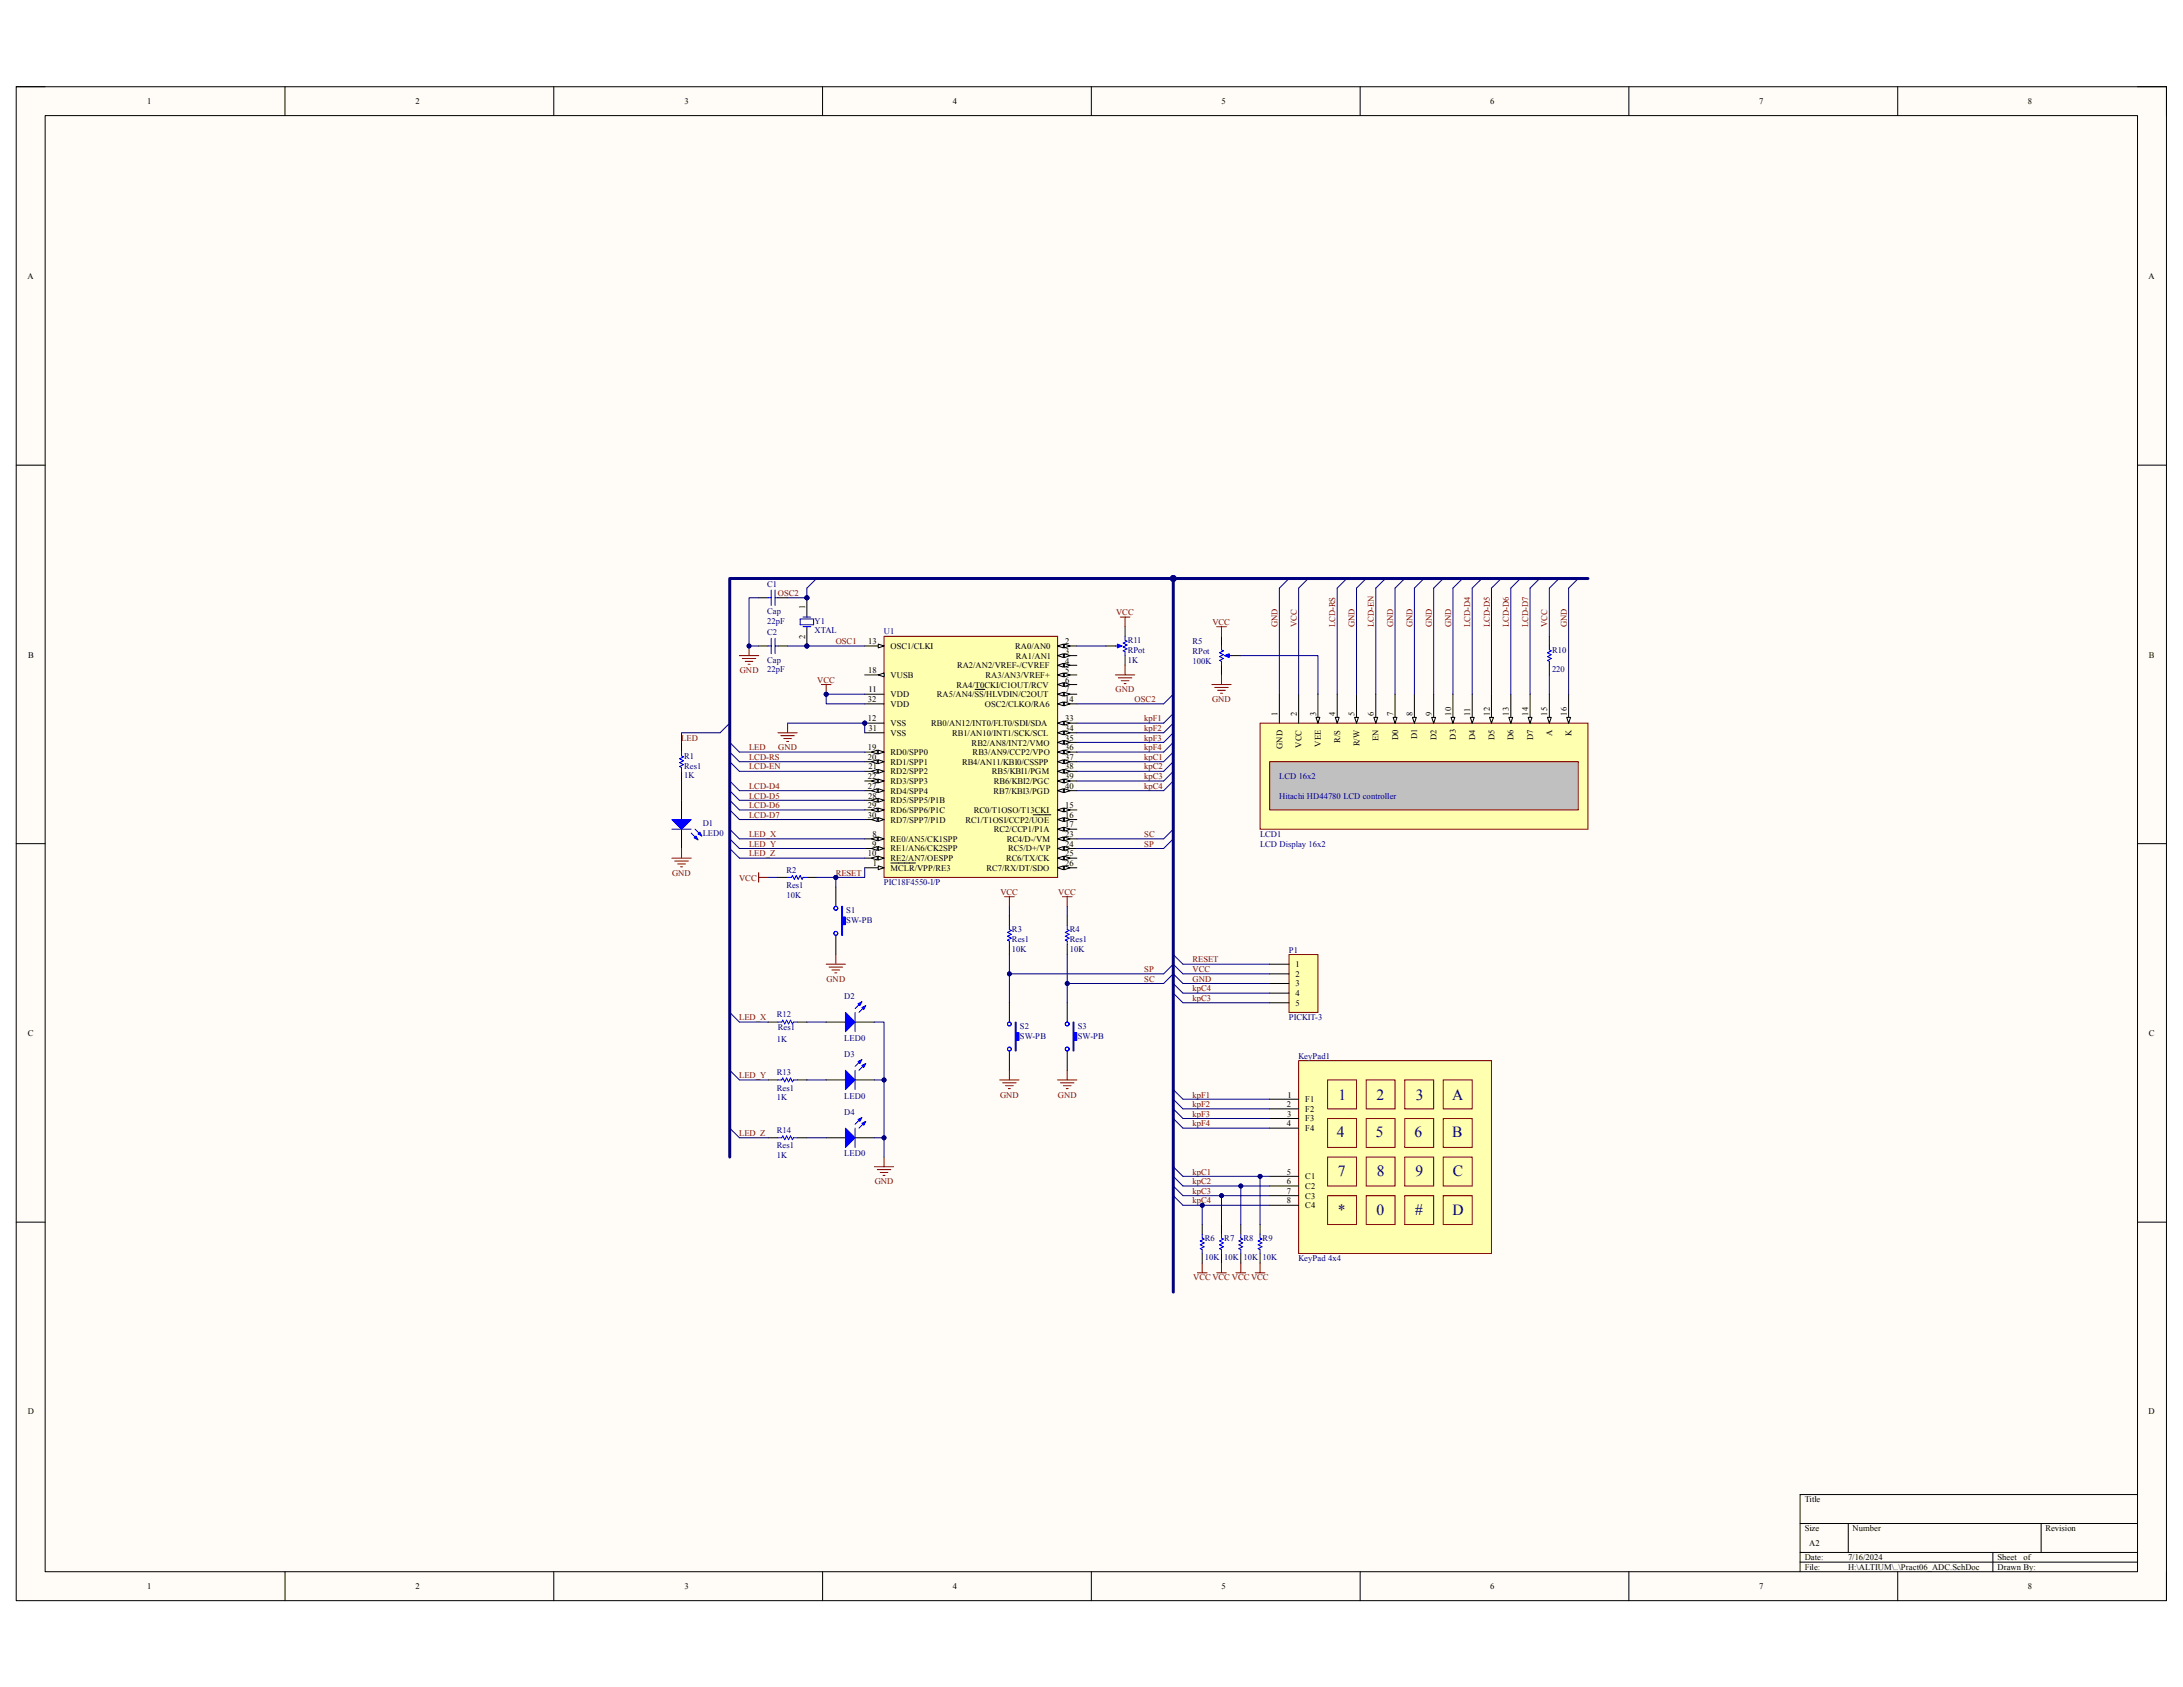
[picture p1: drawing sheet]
<svg xmlns="http://www.w3.org/2000/svg" width="279mm" height="216mm" viewBox="0 0 279 216" stroke-linecap="round" stroke-linejoin="round" font-family="sans-serif">
<defs><g id="words">
<g font-size="2" fill="#000080">
<text x="171.3" y="140.8">1</text>
<text x="176.2" y="140.8">2</text>
<text x="181.2" y="140.8">3</text>
<text x="185.9" y="140.8">A</text>
<text x="171.1" y="145.5">4</text>
<text x="176.1" y="145.5">5</text>
<text x="181" y="145.5">6</text>
<text x="185.9" y="145.5">B</text>
<text x="171.2" y="150.5">7</text>
<text x="171.2" y="155.4">*</text>
<text x="176.2" y="155.4">0</text>
<text x="176.2" y="150.5">8</text>
<text x="181.1" y="155.4">#</text>
<text x="181.2" y="150.5">9</text>
<text x="185.9" y="155.4">D</text>
<text x="185.9" y="150.5">C</text>
</g>
<g font-size="1.1">
<text x="18.8" y="13.3">1</text>
<text x="53.2" y="13.3">2</text>
<text x="87.6" y="13.3">3</text>
<text x="121.9" y="13.3">4</text>
<text x="156.4" y="13.3">5</text>
<text x="190.7" y="13.3">6</text>
<text x="225.1" y="13.3">7</text>
<text x="259.6" y="13.3">8</text>
<text x="3.5" y="35.7">A</text>
<text x="275" y="35.7">A</text>
<text x="103" y="78" transform="rotate(-90 103 78)">1</text>
<text x="103" y="81.7" transform="rotate(-90 103 81.7)">2</text>
<text x="111.1" y="82.4">13</text>
<text x="114" y="83.1">OSC1/CLKI</text>
<text x="129.9" y="83.1">RA0/AN0</text>
<text x="136.3" y="82.4">2</text>
<text x="136.3" y="83.7">3</text>
<text x="3.6" y="84.2">B</text>
<text x="111.1" y="89.8">32</text>
<text x="111.1" y="86.1">18</text>
<text x="111.2" y="88.6">11</text>
<text x="114" y="89.2">VDD</text>
<text x="114" y="86.7">VUSB</text>
<text x="119.9" y="89.2">RA5/AN4/SS/HLVDIN/C2OUT</text>
<text x="122.4" y="88">RA4/T0CKI/C1OUT/RCV</text>
<text x="122.5" y="85.5">RA2/AN2/VREF-/CVREF</text>
<text x="126.1" y="86.7">RA3/AN3/VREF+</text>
<text x="130" y="84.3">RA1/AN1</text>
<text x="136.3" y="84.9">4</text>
<text x="136.3" y="86.1">5</text>
<text x="136.3" y="87.4">6</text>
<text x="136.3" y="88.6">7</text>
<text x="136.3" y="89.8">14</text>
<text x="275" y="84.2">B</text>
<text x="111.1" y="92.3">12</text>
<text x="111.2" y="93.6">31</text>
<text x="114" y="92.9">VSS</text>
<text x="114" y="94.1">VSS</text>
<text x="114" y="90.5">VDD</text>
<text x="119.2" y="92.9">RB0/AN12/INT0/FLT0/SDI/SDA</text>
<text x="121.9" y="94.1">RB1/AN10/INT1/SCK/SCL</text>
<text x="124.4" y="95.4">RB2/AN8/INT2/VMO</text>
<text x="126.1" y="90.5">OSC2/CLKO/RA6</text>
<text x="136.3" y="92.3">33</text>
<text x="136.3" y="93.6">34</text>
<text x="136.3" y="94.8">35</text>
<text x="163.5" y="91.6" transform="rotate(-90 163.5 91.6)">1</text>
<text x="164.1" y="95.8" transform="rotate(-90 164.1 95.8)">GND</text>
<text x="166" y="91.6" transform="rotate(-90 166 91.6)">2</text>
<text x="166.6" y="95.7" transform="rotate(-90 166.6 95.7)">VCC</text>
<text x="168.4" y="91.6" transform="rotate(-90 168.4 91.6)">3</text>
<text x="169" y="95.6" transform="rotate(-90 169 95.6)">VEE</text>
<text x="170.9" y="91.6" transform="rotate(-90 170.9 91.6)">4</text>
<text x="171.5" y="95.1" transform="rotate(-90 171.5 95.1)">R/S</text>
<text x="173.4" y="91.6" transform="rotate(-90 173.4 91.6)">5</text>
<text x="174" y="95.5" transform="rotate(-90 174 95.5)">R/W</text>
<text x="175.9" y="91.6" transform="rotate(-90 175.9 91.6)">6</text>
<text x="176.4" y="94.9" transform="rotate(-90 176.4 94.9)">EN</text>
<text x="178.3" y="91.6" transform="rotate(-90 178.3 91.6)">7</text>
<text x="178.9" y="94.8" transform="rotate(-90 178.9 94.8)">D0</text>
<text x="180.8" y="91.6" transform="rotate(-90 180.8 91.6)">8</text>
<text x="181.4" y="94.6" transform="rotate(-90 181.4 94.6)">D1</text>
<text x="183.3" y="91.6" transform="rotate(-90 183.3 91.6)">9</text>
<text x="183.9" y="94.8" transform="rotate(-90 183.9 94.8)">D2</text>
<text x="185.7" y="91.6" transform="rotate(-90 185.7 91.6)">10</text>
<text x="186.4" y="94.7" transform="rotate(-90 186.4 94.7)">D3</text>
<text x="188.2" y="91.6" transform="rotate(-90 188.2 91.6)">11</text>
<text x="188.8" y="94.8" transform="rotate(-90 188.8 94.8)">D4</text>
<text x="190.7" y="91.6" transform="rotate(-90 190.7 91.6)">12</text>
<text x="191.3" y="94.7" transform="rotate(-90 191.3 94.7)">D5</text>
<text x="193.1" y="91.6" transform="rotate(-90 193.1 91.6)">13</text>
<text x="193.7" y="94.8" transform="rotate(-90 193.7 94.8)">D6</text>
<text x="195.6" y="91.6" transform="rotate(-90 195.6 91.6)">14</text>
<text x="196.2" y="94.7" transform="rotate(-90 196.2 94.7)">D7</text>
<text x="198" y="91.6" transform="rotate(-90 198 91.6)">15</text>
<text x="198.7" y="94.2" transform="rotate(-90 198.7 94.2)">A</text>
<text x="200.5" y="91.6" transform="rotate(-90 200.5 91.6)">16</text>
<text x="201.1" y="94.3" transform="rotate(-90 201.1 94.3)">K</text>
<text x="111.1" y="96">19</text>
<text x="111.1" y="97.2">20</text>
<text x="111.1" y="99.7">22</text>
<text x="111.1" y="101">27</text>
<text x="111.2" y="98.5">21</text>
<text x="114" y="96.6">RD0/SPP0</text>
<text x="114" y="97.9">RD1/SPP1</text>
<text x="114" y="99.1">RD2/SPP2</text>
<text x="114" y="100.3">RD3/SPP3</text>
<text x="114" y="101.6">RD4/SPP4</text>
<text x="123.1" y="97.9">RB4/AN11/KBI0/CSSPP</text>
<text x="124.5" y="96.6">RB3/AN9/CCP2/VPO</text>
<text x="126.9" y="99.1">RB5/KBI1/PGM</text>
<text x="127.2" y="101.6">RB7/KBI3/PGD</text>
<text x="127.2" y="100.3">RB6/KBI2/PGC</text>
<text x="136.3" y="96">36</text>
<text x="136.3" y="97.2">37</text>
<text x="136.3" y="98.5">38</text>
<text x="136.3" y="99.7">39</text>
<text x="136.3" y="101">40</text>
<text x="111.1" y="103.4">29</text>
<text x="111.1" y="104.6">30</text>
<text x="111.1" y="102.2">28</text>
<text x="111.7" y="107.1">8</text>
<text x="114" y="107.7">RE0/AN5/CK1SPP</text>
<text x="114" y="102.8">RD5/SPP5/P1B</text>
<text x="114" y="104.1">RD6/SPP6/P1C</text>
<text x="114" y="105.3">RD7/SPP7/P1D</text>
<text x="123.6" y="105.3">RC1/T1OSI/CCP2/UOE</text>
<text x="124.7" y="104.1">RC0/T1OSO/T13CKI</text>
<text x="127.2" y="106.5">RC2/CCP1/P1A</text>
<text x="128.8" y="107.7">RC4/D-/VM</text>
<text x="136.3" y="103.4">15</text>
<text x="136.3" y="104.6">16</text>
<text x="136.3" y="105.9">17</text>
<text x="136.3" y="107.1">23</text>
<text x="111.1" y="109.6">10</text>
<text x="111.6" y="108.4">9</text>
<text x="111.7" y="110.8">1</text>
<text x="114" y="111.5">MCLR/VPP/RE3</text>
<text x="114" y="109">RE1/AN6/CK2SPP</text>
<text x="114" y="110.2">RE2/AN7/OESPP</text>
<text x="126.3" y="111.5">RC7/RX/DT/SDO</text>
<text x="128.8" y="110.2">RC6/TX/CK</text>
<text x="129" y="109">RC5/D+/VP</text>
<text x="136.3" y="108.4">24</text>
<text x="136.3" y="109.6">25</text>
<text x="136.3" y="110.8">26</text>
<text x="165.8" y="123.8">1</text>
<text x="165.8" y="125">2</text>
<text x="165.8" y="126.2">3</text>
<text x="165.8" y="127.5">4</text>
<text x="165.8" y="128.7">5</text>
<text x="3.6" y="132.6">C</text>
<text x="275" y="132.6">C</text>
<text x="164.7" y="141.7">2</text>
<text x="164.7" y="142.9">3</text>
<text x="164.8" y="140.5">1</text>
<text x="167.1" y="141.1">F1</text>
<text x="167.1" y="142.3">F2</text>
<text x="167.1" y="143.5">F3</text>
<text x="164.7" y="144.1">4</text>
<text x="167.1" y="144.8">F4</text>
<text x="164.7" y="150.3">5</text>
<text x="164.7" y="151.6">6</text>
<text x="164.7" y="152.8">7</text>
<text x="164.7" y="154">8</text>
<text x="167.1" y="150.9">C1</text>
<text x="167.1" y="152.2">C2</text>
<text x="167.1" y="153.4">C3</text>
<text x="167.1" y="154.6">C4</text>
<text x="3.6" y="181">D</text>
<text x="275" y="181">D</text>
<text x="231" y="192.3">Title</text>
<text x="231" y="196">Size</text>
<text x="231.6" y="197.8">A2</text>
<text x="237.1" y="196">Number</text>
<text x="261.8" y="196">Revision</text>
<text x="18.8" y="203.4">1</text>
<text x="53.2" y="203.4">2</text>
<text x="87.6" y="203.4">3</text>
<text x="121.9" y="203.4">4</text>
<text x="156.4" y="203.4">5</text>
<text x="190.7" y="203.4">6</text>
<text x="225.1" y="203.4">7</text>
<text x="231" y="199.7">Date:</text>
<text x="231" y="200.9">File:</text>
<text x="236.5" y="199.7">7/16/2024</text>
<text x="236.5" y="200.9">H:\ALTIUM\..\Pract06_ADC.SchDoc</text>
<text x="255.7" y="199.7">Sheet</text>
<text x="255.7" y="200.9">Drawn By:</text>
<text x="259" y="199.7">of</text>
<text x="259.6" y="203.4">8</text>
</g>
<g font-size="1.1" fill="#000080">
<text x="98.2" y="75.1">C1</text>
<text x="98.2" y="81.3">C2</text>
<text x="98.2" y="79.8">22pF</text>
<text x="98.2" y="78.6">Cap</text>
<text x="104.3" y="79.8">Y1</text>
<text x="104.3" y="81.1">XTAL</text>
<text x="113.1" y="81.2">U1</text>
<text x="144.3" y="82.3">R11</text>
<text x="144.3" y="83.6">RPot</text>
<text x="152.6" y="82.4">R5</text>
<text x="152.6" y="83.7">RPot</text>
<text x="198.6" y="83.6">R10</text>
<text x="98.2" y="86">22pF</text>
<text x="98.2" y="84.8">Cap</text>
<text x="144.3" y="84.8">1K</text>
<text x="152.6" y="84.9">100K</text>
<text x="198.6" y="86">220</text>
<text x="87.6" y="99.6">1K</text>
<text x="87.6" y="97.1">R1</text>
<text x="87.6" y="98.4">Res1</text>
<text x="163.7" y="99.7">LCD 16x2</text>
<text x="89.9" y="105.7">D1</text>
<text x="89.9" y="107">LED0</text>
<text x="161.3" y="107.1">LCD1</text>
<text x="163.7" y="102.2">Hitachi HD44780 LCD controller</text>
<text x="100.7" y="111.7">R2</text>
<text x="100.7" y="113.7">Res1</text>
<text x="113.1" y="113.3">PIC18F4550-I/P</text>
<text x="161.3" y="108.4">LCD Display 16x2</text>
<text x="100.7" y="114.9">10K</text>
<text x="108.3" y="116.9">S1</text>
<text x="108.3" y="118.1">SW-PB</text>
<text x="129.5" y="119.3">R3</text>
<text x="136.9" y="119.3">R4</text>
<text x="129.5" y="121.8">10K</text>
<text x="129.5" y="120.6">Res1</text>
<text x="136.9" y="121.8">10K</text>
<text x="136.9" y="120.6">Res1</text>
<text x="164.9" y="121.9">P1</text>
<text x="99.4" y="130.2">R12</text>
<text x="99.6" y="131.8">Res1</text>
<text x="108.1" y="127.8">D2</text>
<text x="130.5" y="131.7">S2</text>
<text x="137.9" y="131.7">S3</text>
<text x="164.9" y="130.6">PICKIT-3</text>
<text x="99.4" y="133.4">1K</text>
<text x="99.4" y="137.6">R13</text>
<text x="108.1" y="133.2">LED0</text>
<text x="108.1" y="135.3">D3</text>
<text x="130.5" y="132.9">SW-PB</text>
<text x="137.9" y="132.9">SW-PB</text>
<text x="166.2" y="135.5">KeyPad1</text>
<text x="99.4" y="140.8">1K</text>
<text x="99.4" y="139.6">Res1</text>
<text x="108.1" y="140.6">LED0</text>
<text x="108.1" y="142.7">D4</text>
<text x="99.4" y="148.2">1K</text>
<text x="99.4" y="145">R14</text>
<text x="99.4" y="147">Res1</text>
<text x="108.1" y="148">LED0</text>
<text x="154.2" y="161.3">10K 10K 10K 10K</text>
<text x="154.2" y="158.8">R6</text>
<text x="156.7" y="158.8">R7</text>
<text x="159.2" y="158.8">R8</text>
<text x="161.6" y="158.8">R9</text>
<text x="166.2" y="161.4">KeyPad 4x4</text>
</g>
<g font-size="1.1" fill="#800000">
<text x="99.6" y="76.3">OSC2</text>
<text x="107" y="82.4">OSC1</text>
<text x="142.9" y="78.7">VCC</text>
<text x="155.2" y="80">VCC</text>
<text x="163.5" y="80.2" transform="rotate(-90 163.5 80.2)">GND</text>
<text x="166" y="80.2" transform="rotate(-90 166 80.2)">VCC</text>
<text x="170.9" y="80.2" transform="rotate(-90 170.9 80.2)">LCD-RS</text>
<text x="173.4" y="80.2" transform="rotate(-90 173.4 80.2)">GND</text>
<text x="175.9" y="80.2" transform="rotate(-90 175.9 80.2)">LCD-EN</text>
<text x="178.3" y="80.2" transform="rotate(-90 178.3 80.2)">GND</text>
<text x="180.8" y="80.2" transform="rotate(-90 180.8 80.2)">GND</text>
<text x="183.3" y="80.2" transform="rotate(-90 183.3 80.2)">GND</text>
<text x="185.7" y="80.2" transform="rotate(-90 185.7 80.2)">GND</text>
<text x="188.2" y="80.2" transform="rotate(-90 188.2 80.2)">LCD-D4</text>
<text x="190.7" y="80.2" transform="rotate(-90 190.7 80.2)">LCD-D5</text>
<text x="193.1" y="80.2" transform="rotate(-90 193.1 80.2)">LCD-D6</text>
<text x="195.6" y="80.2" transform="rotate(-90 195.6 80.2)">LCD-D7</text>
<text x="198" y="80.2" transform="rotate(-90 198 80.2)">VCC</text>
<text x="200.5" y="80.2" transform="rotate(-90 200.5 80.2)">GND</text>
<text x="94.7" y="86.1">GND</text>
<text x="104.6" y="87.4">VCC</text>
<text x="142.8" y="88.6">GND</text>
<text x="145.2" y="89.8">OSC2</text>
<text x="155.1" y="89.8">GND</text>
<text x="87.2" y="94.8">LED</text>
<text x="146.5" y="92.3">kpF1</text>
<text x="146.5" y="93.6">kpF2</text>
<text x="146.5" y="94.8">kpF3</text>
<text x="95.9" y="96">LED</text>
<text x="95.9" y="101">LCD-D4</text>
<text x="95.9" y="97.2">LCD-RS</text>
<text x="95.9" y="98.5">LCD-EN</text>
<text x="99.6" y="96">GND</text>
<text x="146.5" y="96">kpF4</text>
<text x="146.5" y="97.2">kpC1</text>
<text x="146.5" y="98.5">kpC2</text>
<text x="146.5" y="99.7">kpC3</text>
<text x="146.5" y="101">kpC4</text>
<text x="95.9" y="102.2">LCD-D5</text>
<text x="95.9" y="103.4">LCD-D6</text>
<text x="95.9" y="104.6">LCD-D7</text>
<text x="95.9" y="107.1">LED_X</text>
<text x="146.5" y="107.1">SC</text>
<text x="86" y="112.1">GND</text>
<text x="94.6" y="112.7">VCC</text>
<text x="95.9" y="108.4">LED_Y</text>
<text x="95.9" y="109.6">LED_Z</text>
<text x="107" y="112.1">RESET</text>
<text x="146.5" y="108.4">SP</text>
<text x="128" y="114.5">VCC</text>
<text x="135.4" y="114.5">VCC</text>
<text x="105.8" y="125.6">GND</text>
<text x="146.5" y="124.4">SP</text>
<text x="146.5" y="125.6">SC</text>
<text x="152.6" y="123.1">RESET</text>
<text x="152.6" y="124.4">VCC</text>
<text x="152.6" y="125.6">GND</text>
<text x="94.6" y="130.6">LED_X</text>
<text x="152.6" y="126.9">kpC4</text>
<text x="152.6" y="128.1">kpC3</text>
<text x="94.6" y="138">LED_Y</text>
<text x="128" y="140.5">GND</text>
<text x="135.4" y="140.5">GND</text>
<text x="152.6" y="140.5">kpF1</text>
<text x="152.6" y="141.7">kpF2</text>
<text x="152.6" y="142.9">kpF3</text>
<text x="94.6" y="145.4">LED_Z</text>
<text x="152.6" y="144.1">kpF4</text>
<text x="112" y="151.6">GND</text>
<text x="152.6" y="150.3">kpC1</text>
<text x="152.6" y="151.6">kpC2</text>
<text x="152.6" y="152.8">kpC3</text>
<text x="152.6" y="154">kpC4</text>
<text x="152.7" y="163.9">VCC VCC VCC VCC</text>
</g>
</g></defs>
<path d="M2.1 11.1h275.2v193.8h-275.2z" fill-rule="evenodd" fill="#fffcf8"/>
<path d="M2.1 11.1h275.2v193.8h-275.2z" fill="none" stroke="#000" stroke-width=".13"/>
<path d="M5.8 14.8h267.8v186.3h-267.8z" fill-rule="evenodd" fill="#fffcf8"/>
<g fill="none" stroke="#000" stroke-width=".13">
<path d="M2.1 11.1h3.7M5.8 14.8h267.8v186.3h-267.8zM36.5 11.1v3.7M70.9 11.1v3.7M105.3 11.1v3.7M139.7 11.1v3.7M174.1 11.1v3.7M208.5 11.1v3.7M242.9 11.1v3.7M273.6 11.1h3.7v3.7M2.1 59.5h3.7M273.6 59.5h3.7"/>
<path d="M2.1 108h3.7M273.6 108h3.7M2.1 156.4h3.7M273.6 156.4h3.7M230.4 195h43.2M230.4 198.7h43.2M230.4 199.9h43.2M236.6 195v3.7M255.1 198.7v2.4M261.2 195v3.7M273.6 191.3h-43.2v9.8M36.5 201.1v3.8"/>
<path d="M70.9 201.1v3.8M105.3 201.1v3.8M139.7 201.1v3.8M174.1 201.1v3.8M208.5 201.1v3.8M242.9 201.1v3.8M277.3 201.1v3.8"/>
</g>
<circle cx="110.7" cy="92.5" r=".25" fill="#000080"/>
<circle cx="110.7" cy="92.5" r=".25" fill="none" stroke="#000080" stroke-width=".13"/>
<path d="M113.1 81.4h22.3v30.9h-22.3z" fill-rule="evenodd" fill="#ffffb0"/>
<path d="M113.1 81.4h22.3v30.9h-22.3z" fill="none" stroke="#800000" stroke-width=".13"/>
<path d="M110.7 111.1h2.4" fill="none" stroke="#000" stroke-width=".13"/>
<path d="M112.4 110.8l.7 .3-.7 .2z" fill="#f8fcff"/>
<path d="M135.4 82.7h2.4M112.4 110.8l.7 .3-.7 .2zM114 110.4h3.2" fill="none" stroke="#000" stroke-width=".13"/>
<path d="M135.4 82.7l.7-.3v.5z" fill="#f8fcff"/>
<path d="M135.4 82.7l.7-.3v.5z" fill="none" stroke="#000" stroke-width=".13"/>
<path d="M136.2 82.4l.8 .3-.8 .2z" fill="#f8fcff"/>
<path d="M135.4 83.9h2.4M136.2 82.4l.8 .3-.8 .2z" fill="none" stroke="#000" stroke-width=".13"/>
<path d="M135.4 83.9l.7-.2v.5z" fill="#f8fcff"/>
<path d="M135.4 83.9l.7-.2v.5z" fill="none" stroke="#000" stroke-width=".13"/>
<path d="M136.2 83.7l.8 .2-.8 .3z" fill="#f8fcff"/>
<path d="M135.4 85.1h2.4M136.2 83.7l.8 .2-.8 .3z" fill="none" stroke="#000" stroke-width=".13"/>
<path d="M135.4 85.1l.7-.2v.5z" fill="#f8fcff"/>
<path d="M135.4 85.1l.7-.2v.5z" fill="none" stroke="#000" stroke-width=".13"/>
<path d="M136.2 84.9l.8 .2-.8 .3z" fill="#f8fcff"/>
<path d="M135.4 86.4h2.4M136.2 84.9l.8 .2-.8 .3z" fill="none" stroke="#000" stroke-width=".13"/>
<path d="M135.4 86.4l.7-.3v.5z" fill="#f8fcff"/>
<path d="M135.4 86.4l.7-.3v.5z" fill="none" stroke="#000" stroke-width=".13"/>
<path d="M136.2 86.1l.8 .3-.8 .2z" fill="#f8fcff"/>
<path d="M135.4 87.6h2.4M136.2 86.1l.8 .3-.8 .2z" fill="none" stroke="#000" stroke-width=".13"/>
<path d="M135.4 87.6l.7-.2v.5z" fill="#f8fcff"/>
<path d="M135.4 87.6l.7-.2v.5z" fill="none" stroke="#000" stroke-width=".13"/>
<path d="M136.2 87.4l.8 .2-.8 .3z" fill="#f8fcff"/>
<path d="M135.4 88.8h2.4M136.2 87.4l.8 .2-.8 .3z" fill="none" stroke="#000" stroke-width=".13"/>
<path d="M135.4 88.8l.7-.2v.5z" fill="#f8fcff"/>
<path d="M135.4 88.8l.7-.2v.5z" fill="none" stroke="#000" stroke-width=".13"/>
<path d="M136.2 88.6l.8 .2-.8 .3z" fill="#f8fcff"/>
<path d="M124.8 88.2h1.2M136.2 88.6l.8 .2-.8 .3zM110.7 107.4h2.4" fill="none" stroke="#000" stroke-width=".13"/>
<path d="M112.4 107.1l.7 .3-.7 .2z" fill="#f8fcff"/>
<path d="M112.4 107.1l.7 .3-.7 .2z" fill="none" stroke="#000" stroke-width=".13"/>
<path d="M111.5 107.4l.8-.3v.5z" fill="#f8fcff"/>
<path d="M110.7 108.6h2.4M111.5 107.4l.8-.3v.5z" fill="none" stroke="#000" stroke-width=".13"/>
<path d="M112.4 108.3l.7 .3-.7 .2z" fill="#f8fcff"/>
<path d="M112.4 108.3l.7 .3-.7 .2z" fill="none" stroke="#000" stroke-width=".13"/>
<path d="M111.5 108.6l.8-.3v.5z" fill="#f8fcff"/>
<path d="M110.7 109.8h2.4M111.5 108.6l.8-.3v.5z" fill="none" stroke="#000" stroke-width=".13"/>
<path d="M112.4 109.6l.7 .2-.7 .3z" fill="#f8fcff"/>
<path d="M112.4 109.6l.7 .2-.7 .3z" fill="none" stroke="#000" stroke-width=".13"/>
<path d="M111.5 109.8l.8-.2v.5z" fill="#f8fcff"/>
<path d="M110.7 88.8h2.4M110.7 92.5h2.4M111.5 109.8l.8-.2v.5z" fill="none" stroke="#000" stroke-width=".13"/>
<circle cx="110.7" cy="92.5" r=".25" fill="#000080"/>
<circle cx="110.7" cy="92.5" r=".25" fill="none" stroke="#000080" stroke-width=".13"/>
<path d="M110.7 82.7h2.4" fill="none" stroke="#000" stroke-width=".13"/>
<path d="M112.4 82.4l.7 .3-.7 .2z" fill="#f8fcff"/>
<path d="M112.4 82.4l.7 .3-.7 .2zM135.4 90.1h2.4" fill="none" stroke="#000" stroke-width=".13"/>
<path d="M135.4 90.1l.7-.3v.5z" fill="#f8fcff"/>
<path d="M135.4 90.1l.7-.3v.5z" fill="none" stroke="#000" stroke-width=".13"/>
<path d="M136.2 89.8l.8 .3-.8 .2z" fill="#f8fcff"/>
<path d="M136.2 89.8l.8 .3-.8 .2zM135.4 103.7h2.4" fill="none" stroke="#000" stroke-width=".13"/>
<path d="M135.4 103.7l.7-.3v.5z" fill="#f8fcff"/>
<path d="M135.4 103.7l.7-.3v.5z" fill="none" stroke="#000" stroke-width=".13"/>
<path d="M136.2 103.4l.8 .3-.8 .2z" fill="#f8fcff"/>
<path d="M135.4 104.9h2.4M136.2 103.4l.8 .3-.8 .2z" fill="none" stroke="#000" stroke-width=".13"/>
<path d="M135.4 104.9l.7-.3v.5z" fill="#f8fcff"/>
<path d="M135.4 104.9l.7-.3v.5z" fill="none" stroke="#000" stroke-width=".13"/>
<path d="M136.2 104.6l.8 .3-.8 .2z" fill="#f8fcff"/>
<path d="M132.2 104.3h2.3M135.4 106.1h2.4M136.2 104.6l.8 .3-.8 .2z" fill="none" stroke="#000" stroke-width=".13"/>
<path d="M135.4 106.1l.7-.2v.5z" fill="#f8fcff"/>
<path d="M135.4 106.1l.7-.2v.5z" fill="none" stroke="#000" stroke-width=".13"/>
<path d="M136.2 105.9l.8 .2-.8 .3z" fill="#f8fcff"/>
<path d="M110.7 86.4h2.4M136.2 105.9l.8 .2-.8 .3z" fill="none" stroke="#000" stroke-width=".13"/>
<path d="M112.4 86.4l.7-.3v.5z" fill="#f8fcff"/>
<path d="M110.7 96.3h2.4M112.4 86.4l.7-.3v.5z" fill="none" stroke="#000" stroke-width=".13"/>
<path d="M112.4 96l.7 .3-.7 .2z" fill="#f8fcff"/>
<path d="M112.4 96l.7 .3-.7 .2z" fill="none" stroke="#000" stroke-width=".13"/>
<path d="M111.5 96.3l.8-.3v.5z" fill="#f8fcff"/>
<path d="M110.7 97.5h2.4M111.5 96.3l.8-.3v.5z" fill="none" stroke="#000" stroke-width=".13"/>
<path d="M112.4 97.2l.7 .3-.7 .2z" fill="#f8fcff"/>
<path d="M112.4 97.2l.7 .3-.7 .2z" fill="none" stroke="#000" stroke-width=".13"/>
<path d="M111.5 97.5l.8-.3v.5z" fill="#f8fcff"/>
<path d="M110.7 98.7h2.4M111.5 97.5l.8-.3v.5z" fill="none" stroke="#000" stroke-width=".13"/>
<path d="M112.4 98.5l.7 .2-.7 .3z" fill="#f8fcff"/>
<path d="M112.4 98.5l.7 .2-.7 .3z" fill="none" stroke="#000" stroke-width=".13"/>
<path d="M111.5 98.7l.8-.2v.5z" fill="#f8fcff"/>
<path d="M110.7 99.9h2.4M111.5 98.7l.8-.2v.5z" fill="none" stroke="#000" stroke-width=".13"/>
<path d="M112.4 99.7l.7 .2-.7 .3z" fill="#f8fcff"/>
<path d="M112.4 99.7l.7 .2-.7 .3z" fill="none" stroke="#000" stroke-width=".13"/>
<path d="M111.5 99.9l.8-.2v.5z" fill="#f8fcff"/>
<path d="M111.5 99.9l.8-.2v.5zM135.4 107.4h2.4" fill="none" stroke="#000" stroke-width=".13"/>
<path d="M135.4 107.4l.7-.3v.5z" fill="#f8fcff"/>
<path d="M135.4 107.4l.7-.3v.5z" fill="none" stroke="#000" stroke-width=".13"/>
<path d="M136.2 107.1l.8 .3-.8 .2z" fill="#f8fcff"/>
<path d="M135.4 108.6h2.4M136.2 107.1l.8 .3-.8 .2z" fill="none" stroke="#000" stroke-width=".13"/>
<path d="M135.4 108.6l.7-.3v.5z" fill="#f8fcff"/>
<path d="M135.4 108.6l.7-.3v.5z" fill="none" stroke="#000" stroke-width=".13"/>
<path d="M136.2 108.3l.8 .3-.8 .2z" fill="#f8fcff"/>
<path d="M135.4 109.8h2.4M136.2 108.3l.8 .3-.8 .2z" fill="none" stroke="#000" stroke-width=".13"/>
<path d="M135.4 109.8l.7-.2v.5z" fill="#f8fcff"/>
<path d="M135.4 109.8l.7-.2v.5z" fill="none" stroke="#000" stroke-width=".13"/>
<path d="M136.2 109.6l.8 .2-.8 .3z" fill="#f8fcff"/>
<path d="M135.4 111.1h2.4M136.2 109.6l.8 .2-.8 .3z" fill="none" stroke="#000" stroke-width=".13"/>
<path d="M135.4 111.1l.7-.3v.5z" fill="#f8fcff"/>
<path d="M135.4 111.1l.7-.3v.5z" fill="none" stroke="#000" stroke-width=".13"/>
<path d="M136.2 110.8l.8 .3-.8 .2z" fill="#f8fcff"/>
<path d="M110.7 101.2h2.4M136.2 110.8l.8 .3-.8 .2z" fill="none" stroke="#000" stroke-width=".13"/>
<path d="M112.4 100.9l.7 .3-.7 .2z" fill="#f8fcff"/>
<path d="M112.4 100.9l.7 .3-.7 .2z" fill="none" stroke="#000" stroke-width=".13"/>
<path d="M111.5 101.2l.8-.3v.5z" fill="#f8fcff"/>
<path d="M110.7 102.4h2.4M111.5 101.2l.8-.3v.5z" fill="none" stroke="#000" stroke-width=".13"/>
<path d="M112.4 102.2l.7 .2-.7 .3z" fill="#f8fcff"/>
<path d="M112.4 102.2l.7 .2-.7 .3z" fill="none" stroke="#000" stroke-width=".13"/>
<path d="M111.5 102.4l.8-.2v.5z" fill="#f8fcff"/>
<path d="M110.7 103.7h2.4M111.5 102.4l.8-.2v.5z" fill="none" stroke="#000" stroke-width=".13"/>
<path d="M112.4 103.4l.7 .3-.7 .2z" fill="#f8fcff"/>
<path d="M112.4 103.4l.7 .3-.7 .2z" fill="none" stroke="#000" stroke-width=".13"/>
<path d="M111.5 103.7l.8-.3v.5z" fill="#f8fcff"/>
<path d="M110.7 104.9h2.4M111.5 103.7l.8-.3v.5z" fill="none" stroke="#000" stroke-width=".13"/>
<path d="M112.4 104.6l.7 .3-.7 .2z" fill="#f8fcff"/>
<path d="M112.4 104.6l.7 .3-.7 .2z" fill="none" stroke="#000" stroke-width=".13"/>
<path d="M111.5 104.9l.8-.3v.5z" fill="#f8fcff"/>
<path d="M110.7 93.8h2.4M110.7 90.1h2.4M135.4 92.5h2.4M111.5 104.9l.8-.3v.5z" fill="none" stroke="#000" stroke-width=".13"/>
<path d="M135.4 92.5l.7-.2v.5z" fill="#f8fcff"/>
<path d="M135.4 92.5l.7-.2v.5z" fill="none" stroke="#000" stroke-width=".13"/>
<path d="M136.2 92.3l.8 .2-.8 .3z" fill="#f8fcff"/>
<path d="M135.4 93.8h2.4M136.2 92.3l.8 .2-.8 .3z" fill="none" stroke="#000" stroke-width=".13"/>
<path d="M135.4 93.8l.7-.3v.5z" fill="#f8fcff"/>
<path d="M135.4 93.8l.7-.3v.5z" fill="none" stroke="#000" stroke-width=".13"/>
<path d="M136.2 93.5l.8 .3-.8 .2z" fill="#f8fcff"/>
<path d="M135.4 95h2.4M136.2 93.5l.8 .3-.8 .2z" fill="none" stroke="#000" stroke-width=".13"/>
<path d="M135.4 95l.7-.2v.5z" fill="#f8fcff"/>
<path d="M135.4 95l.7-.2v.5z" fill="none" stroke="#000" stroke-width=".13"/>
<path d="M136.2 94.8l.8 .2-.8 .3z" fill="#f8fcff"/>
<path d="M135.4 96.3h2.4M136.2 94.8l.8 .2-.8 .3z" fill="none" stroke="#000" stroke-width=".13"/>
<path d="M135.4 96.3l.7-.3v.5z" fill="#f8fcff"/>
<path d="M135.4 96.3l.7-.3v.5z" fill="none" stroke="#000" stroke-width=".13"/>
<path d="M136.2 96l.8 .3-.8 .2z" fill="#f8fcff"/>
<path d="M135.4 97.5h2.4M136.2 96l.8 .3-.8 .2z" fill="none" stroke="#000" stroke-width=".13"/>
<path d="M135.4 97.5l.7-.3v.5z" fill="#f8fcff"/>
<path d="M135.4 97.5l.7-.3v.5z" fill="none" stroke="#000" stroke-width=".13"/>
<path d="M136.2 97.2l.8 .3-.8 .2z" fill="#f8fcff"/>
<path d="M135.4 98.7h2.4M136.2 97.2l.8 .3-.8 .2z" fill="none" stroke="#000" stroke-width=".13"/>
<path d="M135.4 98.7l.7-.2v.5z" fill="#f8fcff"/>
<path d="M135.4 98.7l.7-.2v.5z" fill="none" stroke="#000" stroke-width=".13"/>
<path d="M136.2 98.5l.8 .2-.8 .3z" fill="#f8fcff"/>
<path d="M135.4 99.9h2.4M136.2 98.5l.8 .2-.8 .3z" fill="none" stroke="#000" stroke-width=".13"/>
<path d="M135.4 99.9l.7-.2v.5z" fill="#f8fcff"/>
<path d="M135.4 99.9l.7-.2v.5z" fill="none" stroke="#000" stroke-width=".13"/>
<path d="M136.2 99.7l.8 .2-.8 .3z" fill="#f8fcff"/>
<path d="M136.2 99.7l.8 .2-.8 .3zM135.4 101.2h2.4" fill="none" stroke="#000" stroke-width=".13"/>
<path d="M135.4 101.2l.7-.3v.5z" fill="#f8fcff"/>
<path d="M135.4 101.2l.7-.3v.5z" fill="none" stroke="#000" stroke-width=".13"/>
<path d="M136.2 100.9l.8 .3-.8 .2z" fill="#f8fcff"/>
<path d="M99.6 112.3h1.2M103.3 112.3h1.2M107 113.5v2.5M107 119.7v2.5M136.2 100.9l.8 .3-.8 .2z" fill="none" stroke="#000" stroke-width=".13"/>
<path d="M100.8 112.3h.5l.1-.3 .3 .5 .2-.5 .3 .5 .2-.5 .3 .5 .1-.2h.5" fill="none" stroke="#00f" stroke-width=".13"/>
<path d="M107.7 116h.1v1.4h.4v.9h-.4v1.4h-.1z" fill-rule="evenodd" fill="#00f"/>
<g fill="none" stroke="#00f" stroke-width=".13">
<path d="M107.7 116h.1v1.4h.4v.9h-.4v1.4h-.1z"/>
<circle cx="107" cy="119.4" r=".25"/>
<circle cx="107" cy="116.2" r=".25"/>
</g>
<circle cx="103.3" cy="76.5" r=".25" fill="#000080"/>
<circle cx="103.3" cy="76.5" r=".25" fill="none" stroke="#000080" stroke-width=".13"/>
<circle cx="103.3" cy="82.7" r=".25" fill="#000080"/>
<circle cx="103.3" cy="82.7" r=".25" fill="none" stroke="#000080" stroke-width=".13"/>
<path d="M103.3 76.5v2.5" fill="none" stroke="#000" stroke-width=".13"/>
<circle cx="103.3" cy="76.5" r=".25" fill="#000080"/>
<circle cx="103.3" cy="76.5" r=".25" fill="none" stroke="#000080" stroke-width=".13"/>
<path d="M103.3 80.2v2.5" fill="none" stroke="#000" stroke-width=".13"/>
<circle cx="103.3" cy="82.7" r=".25" fill="#000080"/>
<g fill="none" stroke="#000080" stroke-width=".13">
<path d="M104.5 74l-1.2 1.3M150.2 88.8l-1.3 1.3"/>
<circle cx="103.3" cy="82.7" r=".25"/>
</g>
<path d="M98.3 76.5h.4M98.7 75.5v2M99.2 75.5v2M99.2 76.5h.4M102.4 79.2h1.7v.8h-1.7zM102.8 79h1M98.3 82.7h.4M98.7 81.7v2M99.2 81.7v2M99.2 82.7h.4M102.8 80.2h1" fill="none" stroke="#00f" stroke-width=".13"/>
<path d="M97.1 76.5h1.2M99.6 76.5h1.2M97.1 82.7h1.2M99.6 82.7h1.2" fill="none" stroke="#000" stroke-width=".13"/>
<path d="M94.6 83.9h2.5M95 84.3h1.7M95.4 84.6h1M95.7 85h.3M95.9 82.7v1.2" fill="none" stroke="#800000" stroke-width=".13"/>
<circle cx="95.9" cy="82.7" r=".25" fill="#000080"/>
<circle cx="95.9" cy="82.7" r=".25" fill="none" stroke="#000080" stroke-width=".13"/>
<path d="M99.6 93.8h2.4M99.9 94.1h1.8M100.3 94.5h1M100.7 94.9h.2M100.8 92.5v1.3M105.1 87.6h1.3M105.7 87.6v1.2" fill="none" stroke="#800000" stroke-width=".13"/>
<circle cx="105.7" cy="88.8" r=".25" fill="#000080"/>
<circle cx="105.7" cy="88.8" r=".25" fill="none" stroke="#000080" stroke-width=".13"/>
<path d="M97.1 111.7v1.2M97.1 112.3h1.2M105.7 123.4h2.5M106.1 123.8h1.7M106.5 124.1h1M106.8 124.5h.3M107 122.2v1.2" fill="none" stroke="#800000" stroke-width=".13"/>
<path d="M165 122.2h3.7v7.4h-3.7z" fill-rule="evenodd" fill="#ffffb0"/>
<path d="M165 122.2h3.7v7.4h-3.7z" fill="none" stroke="#800000" stroke-width=".13"/>
<path d="M162.5 123.4h2.5M162.5 124.6h2.5M162.5 125.9h2.5M162.5 127.1h2.5M162.5 128.3h2.5" fill="none" stroke="#000" stroke-width=".13"/>
<path d="M150.2 122.2l1.2 1.2M150.2 123.4l1.2 1.2M150.2 124.6l1.2 1.3M150.2 125.9l1.2 1.2M150.2 127.1l1.2 1.2" fill="none" stroke="#000080" stroke-width=".13"/>
<circle cx="107" cy="112.3" r=".25" fill="#000080"/>
<circle cx="107" cy="112.3" r=".25" fill="none" stroke="#000080" stroke-width=".13"/>
<path d="M129.2 117.2v1.3M129.2 120.9v1.3M129.2 128.3v2.5M129.2 134.5v2.5" fill="none" stroke="#000" stroke-width=".13"/>
<path d="M129.2 118.5v.5l.2 .1-.5 .2 .5 .3-.5 .2 .5 .3-.5 .2 .3 .1v.5" fill="none" stroke="#00f" stroke-width=".13"/>
<path d="M129.9 130.8h.2v1.4h.3v.9h-.3v1.4h-.2z" fill-rule="evenodd" fill="#00f"/>
<g fill="none" stroke="#00f" stroke-width=".13">
<path d="M136.6 118.5v.5l.2 .1-.5 .2 .5 .3-.5 .2 .5 .3-.5 .2 .3 .1v.5M129.9 130.8h.2v1.4h.3v.9h-.3v1.4h-.2z"/>
<circle cx="129.2" cy="131.1" r=".25"/>
<circle cx="129.2" cy="134.3" r=".25"/>
</g>
<path d="M128.6 114.8h1.2M129.2 114.8v1.2M128 138.2h2.4M128.3 138.6h1.8M128.7 138.9h1M129.1 139.3h.2M129.2 137v1.2" fill="none" stroke="#800000" stroke-width=".13"/>
<path d="M136.6 117.2v1.3M136.6 120.9v1.3M136.6 128.3v2.5M136.6 134.5v2.5" fill="none" stroke="#000" stroke-width=".13"/>
<path d="M137.3 130.8h.2v1.4h.3v.9h-.3v1.4h-.2z" fill-rule="evenodd" fill="#00f"/>
<g fill="none" stroke="#00f" stroke-width=".13">
<path d="M87.2 96.3v.4l.3 .2-.5 .2 .5 .3-.5 .2 .5 .3-.5 .2 .2 .1v.5M137.3 130.8h.2v1.4h.3v.9h-.3v1.4h-.2z"/>
<circle cx="136.6" cy="131.1" r=".25"/>
<circle cx="136.6" cy="134.3" r=".25"/>
</g>
<path d="M136 114.8h1.2M136.6 114.8v1.2M135.4 138.2h2.4M135.7 138.6h1.8M136.1 138.9h1M136.5 139.3h.2M136.6 137v1.2" fill="none" stroke="#800000" stroke-width=".13"/>
<path d="M150.2 123.4l-1.3 1.2M150.2 124.6l-1.3 1.3" fill="none" stroke="#000080" stroke-width=".13"/>
<path d="M87.2 95v1.3M87.2 98.7v1.2M87.2 102.4v2.5M87.2 106.1v2.5" fill="none" stroke="#000" stroke-width=".13"/>
<path d="M86 104.9h2.5l-1.3 1.2z" fill="#00f"/>
<path d="M86 104.9h2.5l-1.3 1.2zM88.5 106.6l.8 .9M89 106.1l.8 .9" fill="none" stroke="#00f" stroke-width=".13"/>
<path d="M89.1 107l.2 .5-.5-.3z" fill="#00f"/>
<path d="M88.8 107.2l.3-.2 .2 .5z" fill="none" stroke="#00f" stroke-width=".13"/>
<path d="M89.6 106.5l.2 .5-.5-.3z" fill="#00f"/>
<path d="M86 106.1h2.5M89.6 106.5l.2 .5-.5-.3z" fill="none" stroke="#00f" stroke-width=".13"/>
<path d="M86 109.8h2.5M86.4 110.2h1.7M86.7 110.6h1M87.1 110.9h.3M87.2 108.6v1.2" fill="none" stroke="#800000" stroke-width=".13"/>
<path d="M93.4 99.9l1.2 1.3M93.4 95l1.2 1.3M93.4 92.5l-1.2 1.3M93.4 96.3l1.2 1.2M93.4 97.5l1.2 1.2M150.2 98.7l-1.3 1.2M150.2 99.9l-1.3 1.3M93.4 103.7l1.2 1.2M93.4 102.4l1.2 1.3M93.4 101.2l1.2 1.2" fill="none" stroke="#000080" stroke-width=".13"/>
<path d="M166.2 135.7h24.7v24.7h-24.7z" fill-rule="evenodd" fill="#ffffb0"/>
<path d="M166.2 135.7h24.7v24.7h-24.7z" fill="none" stroke="#800000" stroke-width=".13"/>
<path d="M162.5 140.7h3.7M162.5 141.9h3.7M162.5 143.1h3.7M162.5 144.4h3.7M162.5 150.5h3.7M162.5 151.8h3.7M162.5 153h3.7M162.5 154.3h3.7" fill="none" stroke="#000" stroke-width=".13"/>
<path d="M169.9 138.2h3.7v3.7h-3.7z" fill-rule="evenodd" fill="#ffffb0"/>
<path d="M169.9 138.2h3.7v3.7h-3.7z" fill="none" stroke="#800000" stroke-width=".13"/>
<path d="M174.9 138.2h3.7v3.7h-3.7z" fill-rule="evenodd" fill="#ffffb0"/>
<path d="M174.9 138.2h3.7v3.7h-3.7z" fill="none" stroke="#800000" stroke-width=".13"/>
<path d="M179.8 138.2h3.7v3.7h-3.7z" fill-rule="evenodd" fill="#ffffb0"/>
<path d="M179.8 138.2h3.7v3.7h-3.7z" fill="none" stroke="#800000" stroke-width=".13"/>
<path d="M184.7 138.2h3.7v3.7h-3.7z" fill-rule="evenodd" fill="#ffffb0"/>
<path d="M184.7 138.2h3.7v3.7h-3.7z" fill="none" stroke="#800000" stroke-width=".13"/>
<path d="M169.9 143.2h3.7v3.6h-3.7z" fill-rule="evenodd" fill="#ffffb0"/>
<path d="M169.9 143.2h3.7v3.6h-3.7z" fill="none" stroke="#800000" stroke-width=".13"/>
<path d="M174.9 143.2h3.7v3.6h-3.7z" fill-rule="evenodd" fill="#ffffb0"/>
<path d="M174.9 143.2h3.7v3.6h-3.7z" fill="none" stroke="#800000" stroke-width=".13"/>
<path d="M179.8 143.2h3.7v3.6h-3.7z" fill-rule="evenodd" fill="#ffffb0"/>
<path d="M179.8 143.2h3.7v3.6h-3.7z" fill="none" stroke="#800000" stroke-width=".13"/>
<path d="M184.7 143.2h3.7v3.6h-3.7z" fill-rule="evenodd" fill="#ffffb0"/>
<path d="M184.7 143.2h3.7v3.6h-3.7z" fill="none" stroke="#800000" stroke-width=".13"/>
<path d="M169.9 148.1h3.7v3.7h-3.7z" fill-rule="evenodd" fill="#ffffb0"/>
<path d="M169.9 148.1h3.7v3.7h-3.7z" fill="none" stroke="#800000" stroke-width=".13"/>
<path d="M174.9 148.1h3.7v3.7h-3.7z" fill-rule="evenodd" fill="#ffffb0"/>
<path d="M174.9 148.1h3.7v3.7h-3.7z" fill="none" stroke="#800000" stroke-width=".13"/>
<path d="M179.8 148.1h3.7v3.7h-3.7z" fill-rule="evenodd" fill="#ffffb0"/>
<path d="M179.8 148.1h3.7v3.7h-3.7z" fill="none" stroke="#800000" stroke-width=".13"/>
<path d="M184.7 148.1h3.7v3.7h-3.7z" fill-rule="evenodd" fill="#ffffb0"/>
<path d="M184.7 148.1h3.7v3.7h-3.7z" fill="none" stroke="#800000" stroke-width=".13"/>
<path d="M169.9 153h3.7v3.7h-3.7z" fill-rule="evenodd" fill="#ffffb0"/>
<path d="M169.9 153h3.7v3.7h-3.7z" fill="none" stroke="#800000" stroke-width=".13"/>
<path d="M174.9 153h3.7v3.7h-3.7z" fill-rule="evenodd" fill="#ffffb0"/>
<path d="M174.9 153h3.7v3.7h-3.7z" fill="none" stroke="#800000" stroke-width=".13"/>
<path d="M179.8 153h3.7v3.7h-3.7z" fill-rule="evenodd" fill="#ffffb0"/>
<path d="M179.8 153h3.7v3.7h-3.7z" fill="none" stroke="#800000" stroke-width=".13"/>
<path d="M184.7 153h3.7v3.7h-3.7z" fill-rule="evenodd" fill="#ffffb0"/>
<path d="M184.7 153h3.7v3.7h-3.7zM153.3 162.9h1.2M153.9 161.7v1.2M155.7 162.9h1.3M156.3 161.7v1.2M158.2 162.9h1.2M158.8 161.7v1.2M160.7 162.9h1.2M161.3 161.7v1.2" fill="none" stroke="#800000" stroke-width=".13"/>
<g fill="none" stroke="#000080" stroke-width=".13">
<path d="M150.2 91.3l-1.3 1.2M150.2 92.5l-1.3 1.3M150.2 93.8l-1.3 1.2M150.2 95l-1.3 1.3M150.2 96.3l-1.3 1.2M150.2 97.5l-1.3 1.2M150.2 139.4l1.2 1.3M150.2 140.7l1.2 1.2M150.2 141.9l1.2 1.2M150.2 143.1l1.2 1.3M150.2 149.3l1.2 1.2M150.2 150.5l1.2 1.3"/>
<path d="M150.2 151.8l1.2 1.2M150.2 153l1.2 1.3"/>
</g>
<path d="M153.9 156.7v1.3M156.3 156.7v1.3M158.8 156.7v1.3M161.3 156.7v1.3M153.9 160.4v1.3M156.3 160.4v1.3M158.8 160.4v1.3M161.3 160.4v1.3" fill="none" stroke="#000" stroke-width=".13"/>
<path d="M153.9 158v.4l.2 .2-.5 .2 .5 .3-.5 .2 .5 .3-.5 .2 .3 .1v.5M156.3 158v.4l.3 .2-.5 .2 .5 .3-.5 .2 .5 .3-.5 .2 .2 .1v.5M158.8 158v.4l.3 .2-.5 .2 .5 .3-.5 .2 .5 .3-.5 .2 .2 .1v.5M161.3 158v.4l.2 .2-.5 .2 .5 .3-.5 .2 .5 .3-.5 .2 .3 .1v.5" fill="none" stroke="#00f" stroke-width=".13"/>
<path d="M161.3 92.6h41.9v13.5h-41.9z" fill-rule="evenodd" fill="#ffffb0"/>
<path d="M161.3 92.6h41.9v13.5h-41.9z" fill="none" stroke="#800000" stroke-width=".13"/>
<path d="M163.7 88.8v3.7M166.2 88.8v3.7M168.7 88.8v3.7" fill="none" stroke="#000" stroke-width=".13"/>
<path d="M168.4 91.8h.5l-.2 .7z" fill="#f8fcff"/>
<path d="M168.4 91.8h.5l-.2 .7zM171.1 88.8v3.7" fill="none" stroke="#000" stroke-width=".13"/>
<path d="M170.9 91.8h.5l-.3 .7z" fill="#f8fcff"/>
<path d="M170.9 91.8h.5l-.3 .7zM173.6 88.8v3.8" fill="none" stroke="#000" stroke-width=".13"/>
<path d="M173.4 91.8h.5l-.3 .8z" fill="#f8fcff"/>
<path d="M173.4 91.8h.5l-.3 .8zM176.1 88.8v3.8" fill="none" stroke="#000" stroke-width=".13"/>
<path d="M175.8 91.8h.5l-.2 .8z" fill="#f8fcff"/>
<path d="M175.8 91.8h.5l-.2 .8zM178.6 88.8v3.8" fill="none" stroke="#000" stroke-width=".13"/>
<path d="M178.3 91.8h.5l-.2 .8z" fill="#f8fcff"/>
<path d="M178.3 91.8h.5l-.2 .8zM181 88.8v3.8" fill="none" stroke="#000" stroke-width=".13"/>
<path d="M180.8 91.8h.5l-.3 .8z" fill="#f8fcff"/>
<path d="M180.8 91.8h.5l-.3 .8zM183.5 88.8v3.8" fill="none" stroke="#000" stroke-width=".13"/>
<path d="M183.2 91.8h.5l-.2 .8z" fill="#f8fcff"/>
<path d="M183.2 91.8h.5l-.2 .8zM186 88.8v3.8" fill="none" stroke="#000" stroke-width=".13"/>
<path d="M185.7 91.8h.5l-.2 .8z" fill="#f8fcff"/>
<path d="M185.7 91.8h.5l-.2 .8zM188.4 88.8v3.8" fill="none" stroke="#000" stroke-width=".13"/>
<path d="M188.2 91.8h.5l-.3 .8z" fill="#f8fcff"/>
<path d="M188.2 91.8h.5l-.3 .8zM190.9 88.8v3.8" fill="none" stroke="#000" stroke-width=".13"/>
<path d="M190.6 91.8h.5l-.2 .8z" fill="#f8fcff"/>
<path d="M190.6 91.8h.5l-.2 .8zM193.4 88.8v3.8" fill="none" stroke="#000" stroke-width=".13"/>
<path d="M193.1 91.8h.5l-.2 .8z" fill="#f8fcff"/>
<path d="M193.1 91.8h.5l-.2 .8zM195.8 88.8v3.8" fill="none" stroke="#000" stroke-width=".13"/>
<path d="M195.6 91.8h.5l-.3 .8z" fill="#f8fcff"/>
<path d="M195.6 91.8h.5l-.3 .8zM198.3 88.8v3.8" fill="none" stroke="#000" stroke-width=".13"/>
<path d="M198.1 91.8h.4l-.2 .8z" fill="#f8fcff"/>
<path d="M198.1 91.8h.4l-.2 .8zM200.8 88.8v3.8" fill="none" stroke="#000" stroke-width=".13"/>
<path d="M200.5 91.8h.5l-.2 .8z" fill="#f8fcff"/>
<path d="M200.5 91.8h.5l-.2 .8z" fill="none" stroke="#000" stroke-width=".13"/>
<path d="M162.5 97.5h39.5v6.2h-39.5z" fill-rule="evenodd" fill="#c0c0c0"/>
<path d="M162.5 97.5h39.5v6.2h-39.5z" fill="none" stroke="#800000" stroke-width=".13"/>
<path d="M165 74l-1.3 1.3M167.4 74l-1.2 1.3M172.4 74l-1.3 1.3M174.9 74l-1.3 1.3M177.3 74l-1.2 1.3M189.7 74l-1.3 1.3M192.1 74l-1.2 1.3M194.6 74l-1.2 1.3M197.1 74l-1.3 1.3M199.5 74l-1.2 1.3M202 74l-1.2 1.3" fill="none" stroke="#000080" stroke-width=".13"/>
<path d="M156.3 81.4v1.3M156.3 85.1v1.3M198.3 81.4v1.3M198.3 85.1v1.3" fill="none" stroke="#000" stroke-width=".13"/>
<path d="M157 83.9h.6M198.3 82.7v.5l.2 .1-.4 .2 .4 .3-.4 .2 .4 .3-.4 .2 .2 .1v.5" fill="none" stroke="#00f" stroke-width=".13"/>
<path d="M156.7 83.9l.6-.2v.5z" fill="#00f"/>
<path d="M142.8 82.7h.6M156.3 82.7v.5l.3 .1-.5 .2 .5 .3-.5 .2 .5 .3-.5 .2 .2 .1v.5M156.7 83.9l.6-.2v.5z" fill="none" stroke="#00f" stroke-width=".13"/>
<path d="M144 80.2v1.2M144 83.9v1.2M157.6 83.9h1.2" fill="none" stroke="#000" stroke-width=".13"/>
<path d="M155.1 87.6h2.5M155.5 88h1.7M155.7 80.2h1.3M155.8 88.3h1M156.2 88.7h.3M156.3 80.2v1.2M156.3 86.4v1.2" fill="none" stroke="#800000" stroke-width=".13"/>
<path d="M179.8 74l-1.2 1.3M182.3 74l-1.3 1.3M184.7 74l-1.2 1.3M187.2 74l-1.2 1.3M150.2 106.1l-1.3 1.3M150.2 107.4l-1.3 1.2" fill="none" stroke="#000080" stroke-width=".13"/>
<path d="M143 82.4l.6 .3-.6 .2z" fill="#00f"/>
<path d="M143 82.4l.6 .3-.6 .2zM144 81.4v.5l.2 .2-.4 .2 .4 .2-.4 .3 .4 .2-.4 .3 .2 .1v.5M99.6 130.8h.5l.1-.2 .2 .4 .3-.4 .2 .4 .3-.4 .2 .4 .1-.2h.5M99.6 138.2h.5l.1-.2 .2 .5 .3-.5 .2 .5 .3-.5 .2 .5 .1-.3h.5M99.6 145.6h.5l.1-.2 .2 .5 .3-.5 .2 .5 .3-.5 .2 .5 .1-.3h.5" fill="none" stroke="#00f" stroke-width=".13"/>
<path d="M141.5 82.7h1.3M98.3 130.8h1.3M98.3 138.2h1.3M102 130.8h1.3M102 138.2h1.3M105.7 130.8h2.5M109.4 130.8h2.5M98.3 145.6h1.3M102 145.6h1.3" fill="none" stroke="#000" stroke-width=".13"/>
<path d="M143.4 79h1.2M144 79v1.2M142.8 86.4h2.4M143.1 86.7h1.8M143.5 87.1h1M143.9 87.5h.2M144 85.1v1.3M111.9 149.3h2.5M112.3 149.7h1.7M112.7 150.1h.9M113 150.4h.3M113.1 148.1v1.2" fill="none" stroke="#800000" stroke-width=".13"/>
<path d="M93.4 129.6l1.2 1.2M93.4 137l1.2 1.2M93.4 144.4l1.2 1.2" fill="none" stroke="#000080" stroke-width=".13"/>
<path d="M108.2 129.6l1.2 1.2-1.2 1.2z" fill="#00f"/>
<path d="M108.2 129.6l1.2 1.2-1.2 1.2zM110.3 128.2l-.9 .9M110.8 128.7l-.9 .9" fill="none" stroke="#00f" stroke-width=".13"/>
<path d="M110.3 129l.5-.3-.2 .5z" fill="#00f"/>
<path d="M110.3 129l.5-.3-.2 .5z" fill="none" stroke="#00f" stroke-width=".13"/>
<path d="M109.8 128.5l.5-.3-.2 .5z" fill="#00f"/>
<path d="M109.4 129.6v2.4M109.8 128.5l.5-.3-.2 .5z" fill="none" stroke="#00f" stroke-width=".13"/>
<path d="M105.7 138.2h2.5M109.4 138.2h2.5" fill="none" stroke="#000" stroke-width=".13"/>
<path d="M108.2 137l1.2 1.2-1.2 1.2z" fill="#00f"/>
<path d="M108.2 137l1.2 1.2-1.2 1.2zM110.3 135.6l-.9 .9M110.8 136.1l-.9 .9" fill="none" stroke="#00f" stroke-width=".13"/>
<path d="M110.3 136.4l.5-.3-.2 .5z" fill="#00f"/>
<path d="M110.3 136.4l.5-.3-.2 .5z" fill="none" stroke="#00f" stroke-width=".13"/>
<path d="M109.8 135.9l.5-.3-.2 .5z" fill="#00f"/>
<path d="M109.4 137v2.4M109.8 135.9l.5-.3-.2 .5z" fill="none" stroke="#00f" stroke-width=".13"/>
<path d="M105.7 145.6h2.5M109.4 145.6h2.5" fill="none" stroke="#000" stroke-width=".13"/>
<path d="M108.2 144.4l1.2 1.2-1.2 1.2z" fill="#00f"/>
<path d="M108.2 144.4l1.2 1.2-1.2 1.2zM110.3 143l-.9 .9M110.8 143.5l-.9 .9" fill="none" stroke="#00f" stroke-width=".13"/>
<path d="M110.3 143.8l.5-.3-.2 .5z" fill="#00f"/>
<path d="M110.3 143.8l.5-.3-.2 .5z" fill="none" stroke="#00f" stroke-width=".13"/>
<path d="M109.8 143.3l.5-.3-.2 .5z" fill="#00f"/>
<path d="M109.4 144.4v2.4M109.8 143.3l.5-.3-.2 .5z" fill="none" stroke="#00f" stroke-width=".13"/>
<path d="M103.3 82.7h7.4M93.4 106.1l1.2 1.3M93.4 107.4l1.2 1.2M93.4 108.6l1.2 1.2" fill="none" stroke="#000080" stroke-width=".13"/>
<circle cx="103.3" cy="82.7" r=".25" fill="#000080"/>
<g fill="none" stroke="#000080" stroke-width=".13">
<path d="M103.3 75.3v1.2"/>
<circle cx="103.3" cy="82.7" r=".25"/>
</g>
<circle cx="103.3" cy="76.5" r=".25" fill="#000080"/>
<g fill="none" stroke="#000080" stroke-width=".13">
<path d="M100.8 76.5h2.5M137.8 90.1h11.1"/>
<circle cx="103.3" cy="76.5" r=".25"/>
</g>
<circle cx="103.3" cy="76.5" r=".25" fill="#000080"/>
<g fill="none" stroke="#000080" stroke-width=".13">
<path d="M100.8 82.7h2.5"/>
<circle cx="103.3" cy="76.5" r=".25"/>
</g>
<circle cx="103.3" cy="82.7" r=".25" fill="#000080"/>
<g fill="none" stroke="#000080" stroke-width=".13">
<path d="M97.1 76.5h-1.2v6.2h1.2"/>
<circle cx="103.3" cy="82.7" r=".25"/>
</g>
<circle cx="95.9" cy="82.7" r=".25" fill="#000080"/>
<g fill="none" stroke="#000080" stroke-width=".13">
<path d="M105.7 88.8h5"/>
<circle cx="95.9" cy="82.7" r=".25"/>
</g>
<circle cx="105.7" cy="88.8" r=".25" fill="#000080"/>
<g fill="none" stroke="#000080" stroke-width=".13">
<path d="M105.7 88.8v1.3h5"/>
<circle cx="105.7" cy="88.8" r=".25"/>
</g>
<circle cx="105.7" cy="88.8" r=".25" fill="#000080"/>
<g fill="none" stroke="#000080" stroke-width=".13">
<path d="M100.8 92.5h9.9v1.3"/>
<circle cx="105.7" cy="88.8" r=".25"/>
</g>
<circle cx="110.7" cy="92.5" r=".25" fill="#000080"/>
<g fill="none" stroke="#000080" stroke-width=".13">
<path d="M98.3 112.3h1.3M129.2 116v1.2M129.2 122.2v6.1M151.4 123.4h11.1M151.4 124.6h11.1M151.4 125.9h11.1M151.4 127.1h11.1M151.4 128.3h11.1"/>
<circle cx="110.7" cy="92.5" r=".25"/>
</g>
<circle cx="129.2" cy="124.6" r=".25" fill="#000080"/>
<g fill="none" stroke="#000080" stroke-width=".13">
<path d="M136.6 116v1.2M136.6 122.2v6.1"/>
<circle cx="129.2" cy="124.6" r=".25"/>
</g>
<circle cx="136.6" cy="125.9" r=".25" fill="#000080"/>
<g fill="none" stroke="#000080" stroke-width=".13">
<path d="M129.2 124.6h19.7"/>
<circle cx="136.6" cy="125.9" r=".25"/>
</g>
<circle cx="129.2" cy="124.6" r=".25" fill="#000080"/>
<g fill="none" stroke="#000080" stroke-width=".13">
<path d="M136.6 125.9h12.3"/>
<circle cx="129.2" cy="124.6" r=".25"/>
</g>
<circle cx="136.6" cy="125.9" r=".25" fill="#000080"/>
<g fill="none" stroke="#000080" stroke-width=".13">
<path d="M87.2 99.9v2.5M92.2 93.8h-5v1.2M94.6 96.3h16.1M137.8 99.9h11.1M94.6 101.2h16.1M94.6 102.4h16.1M94.6 103.7h16.1M94.6 104.9h16.1M137.8 101.2h11.1M151.4 140.7h11.1M151.4 141.9h11.1M151.4 143.1h11.1"/>
<path d="M151.4 144.4h11.1M156.3 153v3.7"/>
<circle cx="136.6" cy="125.9" r=".25"/>
</g>
<circle cx="156.3" cy="153" r=".25" fill="#000080"/>
<g fill="none" stroke="#000080" stroke-width=".13">
<path d="M158.8 151.8v4.9"/>
<circle cx="156.3" cy="153" r=".25"/>
</g>
<circle cx="158.8" cy="151.8" r=".25" fill="#000080"/>
<g fill="none" stroke="#000080" stroke-width=".13">
<path d="M161.3 150.5v6.2"/>
<circle cx="158.8" cy="151.8" r=".25"/>
</g>
<circle cx="161.3" cy="150.5" r=".25" fill="#000080"/>
<g fill="none" stroke="#000080" stroke-width=".13">
<path d="M137.8 92.5h11.1M137.8 93.8h11.1M137.8 95h11.1M137.8 96.3h11.1M137.8 97.5h11.1M137.8 98.7h11.1M151.4 153h11.1"/>
<circle cx="161.3" cy="150.5" r=".25"/>
</g>
<circle cx="156.3" cy="153" r=".25" fill="#000080"/>
<g fill="none" stroke="#000080" stroke-width=".13">
<path d="M151.4 151.8h11.1"/>
<circle cx="156.3" cy="153" r=".25"/>
</g>
<circle cx="158.8" cy="151.8" r=".25" fill="#000080"/>
<g fill="none" stroke="#000080" stroke-width=".13">
<path d="M151.4 150.5h11.1"/>
<circle cx="158.8" cy="151.8" r=".25"/>
</g>
<circle cx="161.3" cy="150.5" r=".25" fill="#000080"/>
<g fill="none" stroke="#000080" stroke-width=".13">
<path d="M153.9 154.3v2.4"/>
<circle cx="161.3" cy="150.5" r=".25"/>
</g>
<circle cx="153.9" cy="154.3" r=".25" fill="#000080"/>
<g fill="none" stroke="#000080" stroke-width=".13">
<path d="M163.7 75.3v13.5M166.2 75.3v13.5M200.8 75.3v13.5M151.4 154.3h11.1"/>
<circle cx="153.9" cy="154.3" r=".25"/>
</g>
<circle cx="153.9" cy="154.3" r=".25" fill="#000080"/>
<g fill="none" stroke="#000080" stroke-width=".13">
<path d="M171.1 75.3v13.5M173.6 75.3v13.5M176.1 75.3v13.5M178.6 75.3v13.5M181 75.3v13.5M183.5 75.3v13.5M186 75.3v13.5M188.4 75.3v13.5M190.9 75.3v13.5M193.4 75.3v13.5M195.8 75.3v13.5M198.3 75.3v6.1"/>
<path d="M94.6 97.5h16.1M94.6 98.7h16.1M137.8 82.7h3.7M158.8 83.9h9.9v4.9M198.3 86.4v2.4M137.8 107.4h11.1M137.8 108.6h11.1M94.6 130.8h3.7M103.3 130.8h2.4M111.9 130.8h1.2v17.3"/>
<circle cx="153.9" cy="154.3" r=".25"/>
</g>
<circle cx="113.1" cy="138.2" r=".25" fill="#000080"/>
<circle cx="113.1" cy="138.2" r=".25" fill="none" stroke="#000080" stroke-width=".13"/>
<circle cx="113.1" cy="145.6" r=".25" fill="#000080"/>
<g fill="none" stroke="#000080" stroke-width=".13">
<path d="M111.9 138.2h1.2"/>
<circle cx="113.1" cy="145.6" r=".25"/>
</g>
<circle cx="113.1" cy="138.2" r=".25" fill="#000080"/>
<g fill="none" stroke="#000080" stroke-width=".13">
<path d="M111.9 145.6h1.2"/>
<circle cx="113.1" cy="138.2" r=".25"/>
</g>
<circle cx="113.1" cy="145.6" r=".25" fill="#000080"/>
<g fill="none" stroke="#000080" stroke-width=".13">
<path d="M94.6 107.4h16.1M94.6 108.6h16.1M94.6 109.8h16.1M104.5 112.3h2.5M94.6 138.2h3.7M103.3 138.2h2.4M94.6 145.6h3.7M103.3 145.6h2.4"/>
<circle cx="113.1" cy="145.6" r=".25"/>
</g>
<circle cx="107" cy="112.3" r=".25" fill="#000080"/>
<g fill="none" stroke="#000080" stroke-width=".13">
<path d="M110.7 111.1v1.2h-3.7v1.2"/>
<circle cx="107" cy="112.3" r=".25"/>
</g>
<circle cx="107" cy="112.3" r=".25" fill="#000080"/>
<circle cx="107" cy="112.3" r=".25" fill="none" stroke="#000080" stroke-width=".13"/>
<path d="M93.4 148.1v-74.1h56.8v91.4" fill="none" stroke="#000080" stroke-width=".38"/>
<circle cx="150.2" cy="74" r=".37" fill="#000080"/>
<circle cx="150.2" cy="74" r=".37" fill="none" stroke="#000080" stroke-width=".13"/>
<path d="M150.2 74h53" fill="none" stroke="#000080" stroke-width=".38"/>
<circle cx="150.2" cy="74" r=".37" fill="#000080"/>
<circle cx="150.2" cy="74" r=".37" fill="none" stroke="#000080" stroke-width=".13"/>
<use href="#words"/>
</svg>
